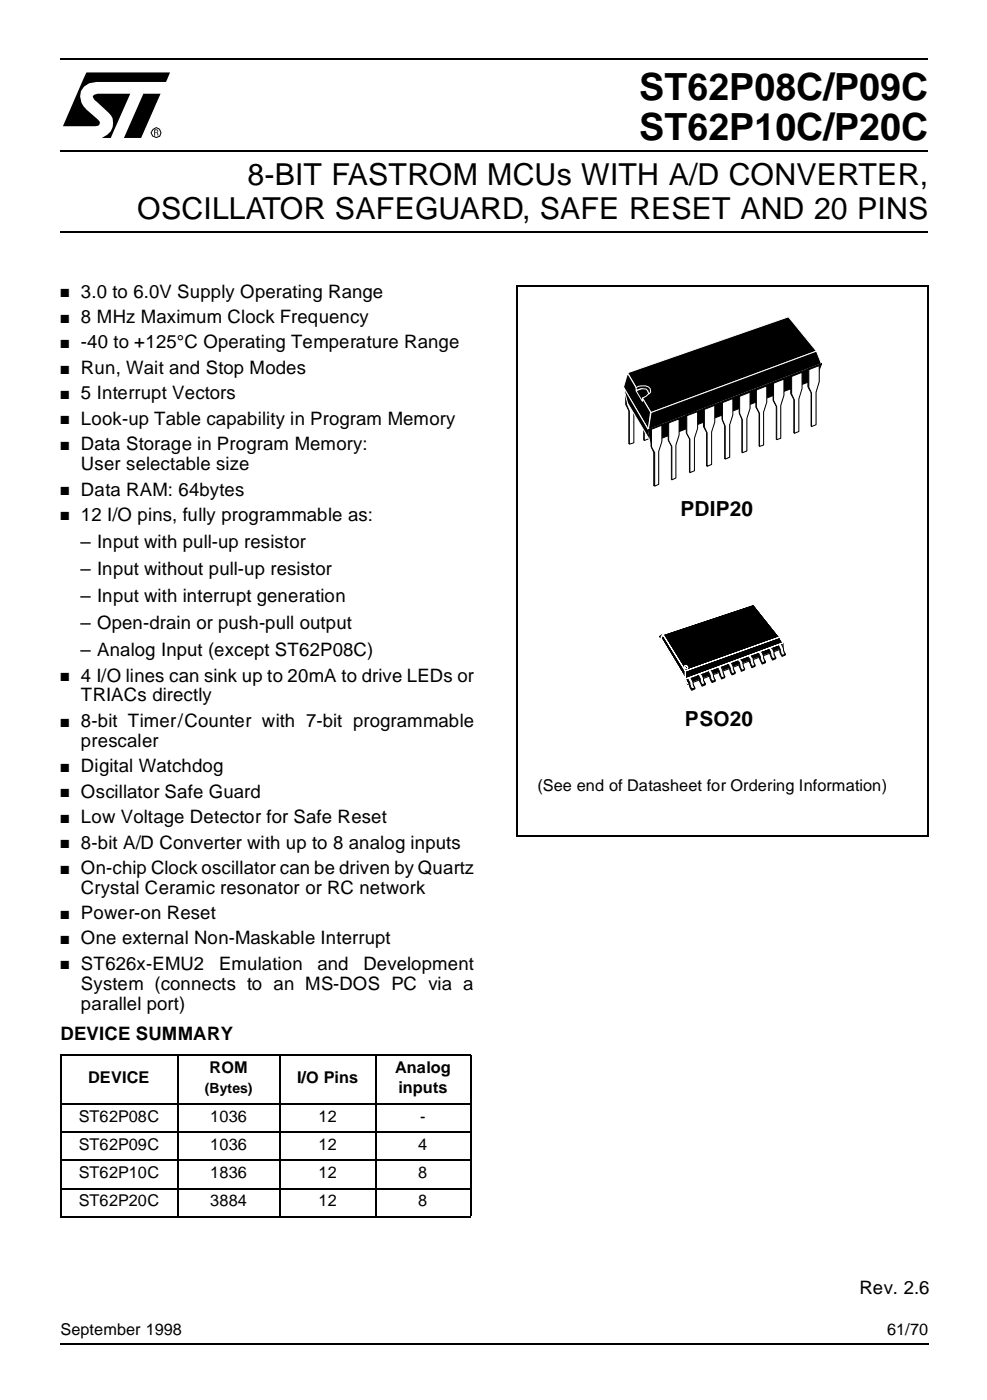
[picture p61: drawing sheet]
<svg xmlns="http://www.w3.org/2000/svg" width="185mm" height="262mm" viewBox="0 0 185 262" stroke-linecap="round" stroke-linejoin="round" font-family="sans-serif">
<defs><g id="words">
<g font-size="7">
<text x="119.7" y="18.8">ST62P08C/P09C</text>
<text x="119.7" y="26.2">ST62P10C/P20C</text>
</g>
<g font-size="5.7">
<text x="46.3" y="34.7">8-BIT FASTROM MCUs WITH A/D CONVERTER,</text>
<text x="25.7" y="41.1">OSCILLATOR SAFEGUARD, SAFE RESET AND 20 PINS</text>
</g>
<g font-size="3.9">
<text x="127.4" y="96.8">PDIP20</text>
<text x="128.3" y="136">PSO20</text>
</g>
<g font-size="3.5">
<text x="15.2" y="55.8">3.0 to 6.0V Supply Operating Range</text>
<text x="15.2" y="60.6">8 MHz Maximum Clock Frequency</text>
<text x="15.2" y="65.3">-40 to +125°C Operating Temperature Range</text>
<text x="15.2" y="70.1">Run, Wait and Stop Modes</text>
<text x="15.2" y="74.9">5 Interrupt Vectors</text>
<text x="15.2" y="79.6">Look-up Table capability in Program Memory</text>
<text x="15.2" y="84.3">Data Storage in Program Memory:</text>
<text x="15.2" y="88.1">User selectable size</text>
<text x="15.2" y="92.9">Data RAM: 64bytes</text>
<text x="15.2" y="97.6">12 I/O pins, fully programmable as:</text>
<text x="15.1" y="102.7">– Input with pull-up resistor</text>
<text x="15.1" y="107.8">– Input without pull-up resistor</text>
<text x="15.1" y="112.9">– Input with interrupt generation</text>
<text x="15.1" y="118">– Open-drain or push-pull output</text>
<text x="15.1" y="123">– Analog Input (except ST62P08C)</text>
<text x="15.2" y="127.8">4 I/O lines can sink up to 20mA to drive LEDs or</text>
<text x="15.2" y="131.5">TRIACs directly</text>
<text x="15.2" y="136.3">8-bit Timer/Counter with 7-bit programmable</text>
<text x="15.2" y="140.1">prescaler</text>
<text x="15.2" y="144.8">Digital Watchdog</text>
<text x="15.2" y="149.5">Oscillator Safe Guard</text>
<text x="15.2" y="154.3">Low Voltage Detector for Safe Reset</text>
<text x="15.2" y="159.1">8-bit A/D Converter with up to 8 analog inputs</text>
<text x="15.2" y="163.8">On-chip Clock oscillator can be driven by Quartz</text>
<text x="15.2" y="167.6">Crystal Ceramic resonator or RC network</text>
<text x="15.2" y="172.3">Power-on Reset</text>
<text x="15.2" y="177.1">One external Non-Maskable Interrupt</text>
<text x="15.2" y="181.8">ST626x-EMU2</text>
<text x="15.2" y="185.6">System (connects to an MS-DOS PC via a</text>
<text x="41.1" y="181.8">Emulation</text>
<text x="59.4" y="181.8">and</text>
<text x="68.1" y="181.8">Development</text>
<text x="15.2" y="189.3">parallel port)</text>
<text x="11.4" y="194.9">DEVICE SUMMARY</text>
<text x="161" y="242.6">Rev. 2.6</text>
</g>
<g font-size="3">
<text x="100.7" y="148.3">(See end of Datasheet for Ordering Information)</text>
<text x="16.5" y="203">DEVICE</text>
<text x="39.2" y="201.2">ROM</text>
<text x="55.6" y="203">I/O Pins</text>
<text x="74" y="201.2">Analog</text>
<text x="74.6" y="204.9">inputs</text>
<text x="14.7" y="210.3">ST62P08C</text>
<text x="14.7" y="215.5">ST62P09C</text>
<text x="39.4" y="210.3">1036</text>
<text x="39.4" y="215.5">1036</text>
<text x="59.6" y="210.3">12</text>
<text x="59.6" y="215.5">12</text>
<text x="78.3" y="215.5">4</text>
<text x="78.7" y="210.3">-</text>
<text x="14.7" y="220.9">ST62P10C</text>
<text x="39.4" y="220.9">1836</text>
<text x="59.6" y="220.9">12</text>
<text x="78.3" y="220.9">8</text>
<text x="14.7" y="226.1">ST62P20C</text>
<text x="39.4" y="226.1">3884</text>
<text x="59.6" y="226.1">12</text>
<text x="78.3" y="226.1">8</text>
<text x="11.4" y="250.3">September 1998</text>
<text x="166.1" y="250.3">61/70</text>
</g>
<text font-size="2.6" x="38.4" y="204.9">(Bytes)</text>
<g font-size="2.2">
<text x="11.4" y="55.8">■</text>
<text x="11.4" y="60.5">■</text>
<text x="11.4" y="65.2">■</text>
<text x="11.4" y="70.1">■</text>
<text x="11.4" y="74.8">■</text>
<text x="11.4" y="79.5">■</text>
<text x="11.4" y="84.3">■</text>
<text x="11.4" y="92.8">■</text>
<text x="11.4" y="97.6">■</text>
<text x="11.4" y="127.7">■</text>
<text x="11.4" y="136.3">■</text>
<text x="11.4" y="144.7">■</text>
<text x="11.4" y="149.5">■</text>
<text x="11.4" y="154.2">■</text>
<text x="11.4" y="159">■</text>
<text x="11.4" y="163.8">■</text>
<text x="11.4" y="172.3">■</text>
<text x="11.4" y="177">■</text>
<text x="11.4" y="181.7">■</text>
</g>
</g></defs>
<path d="M11.4 251.9h162.5" fill="none" stroke="#000" stroke-width=".25"/>
<path d="M11.4 253.5h151.4v4.4h-151.4z" fill-rule="evenodd" fill="#fff"/>
<path d="M11.4 11h162.4M11.4 28.4h162.4M11.4 43.4h162.4" fill="none" stroke="#000" stroke-width=".25"/>
<path d="M11.4 12.6h24.4v14.4h-24.4z" fill-rule="evenodd" fill="#fff"/>
<path d="M28.5 24.3l.7-.5 .8 .4 .2 .6-.2 .8-.7 .3-.1-.2 .7-.3-.1 .1 .3-.7-.2-.5-.7-.3-.5 .3-.3 .6 .3 .6 .6 .2-.1 .2-.7-.3-.3-.7zM29.2 25.7l.1 .2z" fill="#000"/>
<g fill="#000">
<path d="M16.2 13.6h15.6l-.7 1.8h-13.1a2.76 2.76 0 0 0-2.7 1.4 2.76 2.76 0 0 0 .3 3.1l3.1 3-.1 .4-.2 .3-6.6 .1z" fill-rule="evenodd"/>
<path d="M17.4 18l.9-.4h6.1l-3.6 8.3h-1.7a2.82 2.82 0 0 0 1.3-4.7l-2.7-2.4z" fill-rule="evenodd"/>
<path d="M26.9 17.6h3.2l-3.7 8.3h-3.2z" fill-rule="evenodd"/>
<path d="M28.9 24.3h.7v.3l-.1 .2 .1 .6-.1-.1v-.3l-.2-.1h-.2v.5h-.2z" fill-rule="evenodd"/>
</g>
<g fill="#fff">
<path d="M29.1 24.4h.4v.4h-.4z" fill-rule="evenodd"/>
<path d="M100.7 146.3h68.1v3.9h-68.1z" fill-rule="evenodd"/>
</g>
<path d="M117.2 72.6l1.9-.8v3.1l-.6 1.9v6.1l-.7 .3v-6.2l-.6-1.2z" fill-rule="evenodd" fill="#000"/>
<path d="M117.2 72.6l1.9-.8v3.1l-.6 1.9v6.1l-.7 .3v-6.2l-.6-1.2z" fill="none" stroke="#000" stroke-width=".19"/>
<path d="M117.4 72.7l1.9-.8v3.1l-.6 1.8v6.2l-.8 .3v-6.2l-.5-1.2z" fill-rule="evenodd" fill="#fff"/>
<path d="M117.4 72.7l1.9-.8v3.1l-.6 1.8v6.2l-.8 .3v-6.2l-.5-1.2zM120.6 71.7l1.3-.5v3l-.6 1.9v6.1l-.7 .3z" fill="none" stroke="#000" stroke-width=".19"/>
<path d="M120.6 71.7l1.3-.5v3l-.6 1.9v6.1l-.7 .3z" fill-rule="evenodd" fill="#000"/>
<path d="M120.7 71.8l1.4-.6v3.1l-.6 1.9v6.1l-.8 .3z" fill-rule="evenodd" fill="#fff"/>
<path d="M120.7 71.8l1.4-.6v3.1l-.6 1.9v6.1l-.8 .3zM121.4 80.6l32.5-12.4-1.1 2.9-30.9 11.8zM121.9 80.4l2-.8v3.1l-.6 1.9v6.1l-.9 .4v-6.3l-.5-1.1z" fill="none" stroke="#000" stroke-width=".19"/>
<g fill="#000">
<path d="M116.8 72.6l4.6 8 .5 2.3-4.4-7.3z" fill-rule="evenodd"/>
<path d="M117.5 69.9l30.2-10.5 5.2 6.4-31 11.5z" fill-rule="evenodd"/>
<path d="M121.9 77.3l31-11.5 1 2.4-32.5 12.4z" fill-rule="evenodd"/>
<path d="M121.4 80.6l32.5-12.4-1.1 2.9-30.9 11.8z" fill-rule="evenodd"/>
<path d="M117.5 70l4.3 7.3-.4 3.2-4.6-7.9z" fill-rule="evenodd"/>
<path d="M121.9 80.4l2-.8v3.1l-.6 1.9v6.1l-.9 .4v-6.3l-.5-1.1z" fill-rule="evenodd"/>
</g>
<path d="M116.8 72.6l4.6 8 .5 2.3-4.4-7.3zM117.5 69.9l30.2-10.5 5.2 6.4-31 11.5zM117.5 70l4.3 7.3-.4 3.2-4.6-7.9zM121.9 77.3l31-11.5 1 2.4-32.5 12.4z" fill="none" stroke="#fff" stroke-width=".19"/>
<path d="M122 80.5l2-.8v3.1l-.6 1.8v6.2l-.8 .3v-6.2l-.6-1.1z" fill-rule="evenodd" fill="#fff"/>
<path d="M125.2 79.2l1.9-.8v3.1l-.6 1.9v6.1l-.8 .4v-6.3l-.5-1.1zM122 80.5l2-.8v3.1l-.6 1.8v6.2l-.8 .3v-6.2l-.6-1.1z" fill="none" stroke="#000" stroke-width=".19"/>
<path d="M125.2 79.2l1.9-.8v3.1l-.6 1.9v6.1l-.8 .4v-6.3l-.5-1.1z" fill-rule="evenodd" fill="#000"/>
<path d="M125.2 79.3l2-.8v3.1l-.6 1.8v6.2l-.8 .4v-6.3l-.6-1.1z" fill-rule="evenodd" fill="#fff"/>
<path d="M125.2 79.3l2-.8v3.1l-.6 1.8v6.2l-.8 .4v-6.3l-.6-1.1zM128.5 77.9l2-.8v3.1l-.6 1.9v6.1l-.8 .3v-6.2l-.6-1.1z" fill="none" stroke="#000" stroke-width=".19"/>
<path d="M128.5 77.9l2-.8v3.1l-.6 1.9v6.1l-.8 .3v-6.2l-.6-1.1z" fill-rule="evenodd" fill="#000"/>
<path d="M128.6 77.9l2.1-.7v3.1l-.6 1.9v6.1l-.9 .3v-6.3l-.6-1.1z" fill-rule="evenodd" fill="#fff"/>
<path d="M128.6 77.9l2.1-.7v3.1l-.6 1.9v6.1l-.9 .3v-6.3l-.6-1.1zM131.8 76.7l1.9-.8v3.1l-.6 1.9v6.1l-.8 .3v-6.2l-.5-1.1z" fill="none" stroke="#000" stroke-width=".19"/>
<path d="M131.8 76.7l1.9-.8v3.1l-.6 1.9v6.1l-.8 .3v-6.2l-.5-1.1z" fill-rule="evenodd" fill="#000"/>
<path d="M131.9 76.8l2-.8v3.1l-.6 1.9v6.1l-.9 .3v-6.2l-.5-1.1z" fill-rule="evenodd" fill="#fff"/>
<path d="M131.9 76.8l2-.8v3.1l-.6 1.9v6.1l-.9 .3v-6.2l-.5-1.1zM135.2 75.4l2-.8v3.1l-.6 1.8v6.2l-.9 .3v-6.2l-.5-1.2z" fill="none" stroke="#000" stroke-width=".19"/>
<path d="M135.2 75.4l2-.8v3.1l-.6 1.8v6.2l-.9 .3v-6.2l-.5-1.2z" fill-rule="evenodd" fill="#000"/>
<path d="M135.3 75.5l2-.8v3.1l-.6 1.8v6.1l-.9 .4v-6.2l-.5-1.2z" fill-rule="evenodd" fill="#fff"/>
<path d="M135.3 75.5l2-.8v3.1l-.6 1.8v6.1l-.9 .4v-6.2l-.5-1.2zM138.4 74.2l2-.8v3.1l-.6 1.9v6.1l-.8 .3v-6.2l-.6-1.2z" fill="none" stroke="#000" stroke-width=".19"/>
<path d="M138.4 74.2l2-.8v3.1l-.6 1.9v6.1l-.8 .3v-6.2l-.6-1.2z" fill-rule="evenodd" fill="#000"/>
<path d="M138.5 74.3l2-.8v3.1l-.6 1.8v6.1l-.9 .4v-6.2l-.5-1.2z" fill-rule="evenodd" fill="#fff"/>
<path d="M138.5 74.3l2-.8v3.1l-.6 1.8v6.1l-.9 .4v-6.2l-.5-1.2zM141.6 73l1.9-.7v3l-.6 1.9v6.2l-.7 .2v-6.2l-.6-1.1z" fill="none" stroke="#000" stroke-width=".19"/>
<path d="M141.6 73l1.9-.7v3l-.6 1.9v6.2l-.7 .2v-6.2l-.6-1.1z" fill-rule="evenodd" fill="#000"/>
<path d="M141.7 73.1l1.9-.8v3.1l-.6 1.9v6.1l-.7 .3v-6.2l-.6-1.2z" fill-rule="evenodd" fill="#fff"/>
<path d="M141.7 73.1l1.9-.8v3.1l-.6 1.9v6.1l-.7 .3v-6.2l-.6-1.2zM144.8 71.8l1.9-.8v3l-.6 1.9v6.2l-.7 .2v-6.1l-.6-1.1z" fill="none" stroke="#000" stroke-width=".19"/>
<path d="M144.8 71.8l1.9-.8v3l-.6 1.9v6.2l-.7 .2v-6.1l-.6-1.1z" fill-rule="evenodd" fill="#000"/>
<path d="M144.9 71.8l1.9-.7v3l-.6 1.9v6.2l-.7 .2v-6.2l-.6-1.1z" fill-rule="evenodd" fill="#fff"/>
<path d="M144.9 71.8l1.9-.7v3l-.6 1.9v6.2l-.7 .2v-6.2l-.6-1.1zM148.1 70.5l1.9-.8v3.2l-.5 1.8v6.1l-.8 .4v-6.3l-.6-1.1z" fill="none" stroke="#000" stroke-width=".19"/>
<path d="M148.1 70.5l1.9-.8v3.2l-.5 1.8v6.1l-.8 .4v-6.3l-.6-1.1z" fill-rule="evenodd" fill="#000"/>
<path d="M148.3 70.6l1.9-.8v3.1l-.6 1.9v6.1l-.8 .3v-6.2l-.5-1.1z" fill-rule="evenodd" fill="#fff"/>
<path d="M148.3 70.6l1.9-.8v3.1l-.6 1.9v6.1l-.8 .3v-6.2l-.5-1.1zM151.3 69.2l2-.7v3.1l-.5 1.8v6.1l-.9 .4v-6.3l-.6-1.1z" fill="none" stroke="#000" stroke-width=".19"/>
<path d="M151.3 69.2l2-.7v3.1l-.5 1.8v6.1l-.9 .4v-6.3l-.6-1.1z" fill-rule="evenodd" fill="#000"/>
<path d="M151.5 69.3l1.9-.8v3.1l-.6 1.9v6.1l-.8 .4v-6.3l-.5-1.1z" fill-rule="evenodd" fill="#fff"/>
<path d="M151.5 69.3l1.9-.8v3.1l-.6 1.9v6.1l-.8 .4v-6.3l-.5-1.1zM123.5 119.3l.6-.3 .2 .1 .8 1.6-.2 .6z" fill="none" stroke="#000" stroke-width=".19"/>
<g fill="#000">
<path d="M119.1 72.7a2.2 2.2 0 0 1 2.7 .2v.6l-.3 .4-.2-.6-.3-.4h-.9l-1 .3z" fill-rule="evenodd"/>
<path d="M119.1 73.3l2-.8 .4 1.3-.5 .5-.7 .3v.6z" fill-rule="evenodd"/>
<path d="M123.5 119.3l.6-.3 .2 .1 .8 1.6-.2 .6-.2-.1-.1-.6-.5-.3z" fill-rule="evenodd"/>
</g>
<path d="M119.1 73.3l2-.8 .4 1.3-.5 .5-.7 .3v.6zM119.1 72.7a2.2 2.2 0 0 1 2.7 .2v.6l-.3 .4-.2-.6-.3-.4h-.9l-1 .3z" fill="none" stroke="#fff" stroke-width=".19"/>
<g fill="#fff">
<path d="M123.6 119.3l.5-.4 .3 .6 .5 .4 .3 .9-.4 .4-.5-1-.3-.3z" fill-rule="evenodd"/>
<path d="M123.6 119.3l.5-.4 .4 .7a1.43 1.43 0 0 1 .7 1.2l-.4 .4z" fill-rule="evenodd"/>
</g>
<path d="M123.6 119.3l.5-.4 .4 .7a1.43 1.43 0 0 1 .7 1.2l-.4 .4zM128.4 127.4l18.3-6.9v1l-17.9 6.8z" fill="none" stroke="#000" stroke-width=".19"/>
<path d="M128.4 127.4l18.3-6.9v1l-17.9 6.8z" fill-rule="evenodd" fill="#000"/>
<path d="M128.4 127.4l18.3-6.9v1l-17.9 6.8z" fill="none" stroke="#fff" stroke-width=".19"/>
<path d="M123.8 119.8l4.6 7.5 .4 .9-4.8-7.9z" fill-rule="evenodd" fill="#666"/>
<g fill="#000">
<path d="M123.8 119.8l4.6 7.5 .4 .9-4.8-7.9z" fill-rule="evenodd"/>
<path d="M124.1 118.9l4.3 6.9v1.5l-4.6-7.6z" fill-rule="evenodd"/>
<path d="M145.6 120.9l.5 .2 1 1.7-.6 .3-.1-.1z" fill-rule="evenodd"/>
</g>
<path d="M123.8 119.8l4.6 7.5 .4 .9-4.8-7.9zM124.1 118.9l4.3 6.9v1.5l-4.6-7.6 .3-.8 4.3 6.9v1.5l-4.6-7.6z" fill="none" stroke="#fff" stroke-width=".19"/>
<path d="M145.6 120.9l.5 .2 1 1.7-.6 .3-.1-.1z" fill="none" stroke="#000" stroke-width=".19"/>
<path d="M145.6 120.8l.6-.2 .1 .1 .8 1.9-.6 .3-.1-.1-.3-1.1z" fill-rule="evenodd" fill="#fff"/>
<path d="M143.9 121.5l.5 .2 .9 1.8-.7 .2zM145.6 120.8l.6-.2 .1 .1 .8 1.9-.6 .3-.3-.5-.1-.7z" fill="none" stroke="#000" stroke-width=".19"/>
<path d="M143.9 121.5l.5 .2 .9 1.8-.6 .2-.5-.9v-.4l-.3-.6z" fill-rule="evenodd" fill="#000"/>
<path d="M143.9 121.5l.5-.2a2.38 2.38 0 0 1 .6 1.6l.3 .4-.6 .2-.3-.7v-.4z" fill-rule="evenodd" fill="#fff"/>
<path d="M141.9 122.2l.5 .3 1 1.5v.2l-.6 .3-.1-.1-.8-1.8zM143.9 121.5l.5-.2a2.26 2.26 0 0 1 .6 1.6l.3 .4-.6 .2-.3-.7-.1-.6z" fill="none" stroke="#000" stroke-width=".19"/>
<path d="M141.9 122.2l.5 .3 1 1.5v.2l-.6 .3-.5-1v-.2z" fill-rule="evenodd" fill="#000"/>
<path d="M141.9 122.2l.5-.2 .3 .2 .3 .8v.5l.4 .6-.6 .1h-.1l-.3-.6v-.5z" fill-rule="evenodd" fill="#fff"/>
<path d="M140 123l.6 .1 .8 1.6v.2l-.6 .3zM141.9 122.2l.5-.2 .1 .1a1.9 1.9 0 0 1 .5 1.4l.4 .6-.6 .1-.4-.6v-.5z" fill="none" stroke="#000" stroke-width=".19"/>
<path d="M140 123l.6 .1 .8 1.6v.2l-.6 .3z" fill-rule="evenodd" fill="#000"/>
<path d="M140 122.9l.6-.2a2.3 2.3 0 0 1 .6 1.7l.2 .4-.5 .1-.3-.4a2.29 2.29 0 0 0-.6-1.6z" fill-rule="evenodd" fill="#fff"/>
<path d="M138 123.7l.6 .2 .9 1.7-.6 .3-.1-.1-.4-.9v-.4zM140 122.9l.6-.2a2.3 2.3 0 0 1 .6 1.7l.2 .4-.5 .1-.3-.4a2.29 2.29 0 0 0-.6-1.6z" fill="none" stroke="#000" stroke-width=".19"/>
<path d="M138 123.7l.6 .2 .9 1.7-.6 .3z" fill-rule="evenodd" fill="#000"/>
<path d="M138 123.6l.6-.2a2.3 2.3 0 0 1 .7 1.7l.2 .3-.5 .3-.4-.7-.1-.7z" fill-rule="evenodd" fill="#fff"/>
<path d="M136.2 124.2l.6 .3 .9 1.5v.3l-.6 .2zM138 123.6l.6-.2a2.3 2.3 0 0 1 .7 1.7l.2 .3-.5 .3-.4-.7-.1-.7z" fill="none" stroke="#000" stroke-width=".19"/>
<path d="M136.2 124.2l.6 .3 .9 1.5v.3l-.6 .2z" fill-rule="evenodd" fill="#000"/>
<path d="M136.2 124.2l.6-.1 .1 .1 .8 1.9-.5 .2-.1-.1-.3-1z" fill-rule="evenodd" fill="#fff"/>
<path d="M134.3 125l.6 .3 .8 1.5v.2l-.6 .3zM136.2 124.2l.6-.1 .5 .7a1.46 1.46 0 0 0 .4 1.2l-.6 .3-.3-1.1z" fill="none" stroke="#000" stroke-width=".19"/>
<path d="M134.3 125l.6 .3 .8 1.5v.2l-.6 .3z" fill-rule="evenodd" fill="#000"/>
<path d="M134.3 125l.6-.2 .4 .6 .4 1.5-.5 .1h-.1l-.3-1.1z" fill-rule="evenodd" fill="#fff"/>
<path d="M132.5 125.7l.6 .2 .9 1.8-.6 .3-.4-.7a1.9 1.9 0 0 0-.5-1.4zM134.3 125l.6-.2 .5 1 .3 1.1-.6 .1-.3-1.1z" fill="none" stroke="#000" stroke-width=".19"/>
<path d="M132.5 125.7l.6 .2 .9 1.8-.6 .3-.5-.9v-.7l-.4-.5z" fill-rule="evenodd" fill="#000"/>
<path d="M132.5 125.7l.6-.2 .1 .1 .8 2-.6 .1-.4-1.1z" fill-rule="evenodd" fill="#fff"/>
<path d="M130.7 126.4l.5 .2 .9 1.5v.3l-.6 .3-.1-.1-.7-1.9zM132.5 125.7l.6-.2 .4 .8a1.46 1.46 0 0 0 .5 1.2l-.6 .2-.3-.4-.1-.7z" fill="none" stroke="#000" stroke-width=".19"/>
<path d="M130.7 126.4l.5 .2 .9 1.5v.3l-.6 .3-.5-1.1 .1-.2-.4-.8z" fill-rule="evenodd" fill="#000"/>
<path d="M130.7 126.4l.5-.3 .2 .3 .4 .7v.5l.3 .5-.6 .3-.1-.1-.2-.6v-.5z" fill-rule="evenodd" fill="#fff"/>
<path d="M128.7 127.2l.6 .3 .8 1.5v.2l-.5 .2a1.79 1.79 0 0 1-.5-1.3l-.4-.6zM130.7 126.4l.5-.3a2.38 2.38 0 0 1 .6 1.6l.3 .4-.6 .3-.3-.7v-.4z" fill="none" stroke="#000" stroke-width=".19"/>
<path d="M128.7 127.2l.6 .3 .8 1.7-.5 .2-.4-.6-.2-.9z" fill-rule="evenodd" fill="#000"/>
<path d="M128.7 127.1l.6-.1h.1l.7 2-.5 .2-.3-.5-.1-.6z" fill-rule="evenodd" fill="#fff"/>
<path d="M128.7 127.1l.6-.1h.1l.7 2-.5 .2-.3-.5-.1-.6z" fill="none" stroke="#000" stroke-width=".19"/>
<g fill="#000">
<path d="M128.4 125.8l15.6-6.4 2-.1 .7 1.2-18.3 6.8z" fill-rule="evenodd"/>
<path d="M128.2 124.9l.3-.1 .3 .2v.3h-.4z" fill-rule="evenodd"/>
<path d="M124.1 118.9l17.1-5.7 4.9 6.2-17.7 6.4z" fill-rule="evenodd"/>
</g>
<path d="M124.1 118.9l17.1-5.7 4.9 6.2-17.7 6.4-4.3-6.9 17.1-5.7 4.9 6.2-17.7 6.4zM128.2 124.9a.32 .32 0 0 1 .3-.1 .32 .32 0 0 1 .3 .2l-.1 .3h-.3a.27 .27 0 0 1-.2-.3 .27 .27 0 0 1 .3-.2l.3 .2-.1 .3h-.3zM128.4 125.8l15.6-6.4 2-.1 .7 1.2-18.3 6.8v-1.5l15.6-6.4 2-.1 .7 1.2-18.3 6.8z" fill="none" stroke="#fff" stroke-width=".19"/>
<path d="M96.7 53.6h77.3M96.8 53.4v103.4" fill="none" stroke="#000" stroke-width=".3"/>
<path d="M173.9 53.5v103.3M96.7 156.7h77.2" fill="none" stroke="#000" stroke-width=".22"/>
<path d="M11.3 197.9h76.9M11.4 197.9v30.1M33.2 197.7v30.4M52.5 197.7v30.4M70.3 197.7v30.4M88.2 197.9v30.1M11.3 206.9h76.9M11.3 212.3h76.9M11.3 217.5h76.9M11.3 222.8h76.9M11.3 228.1h76.9" fill="none" stroke="#000" stroke-width=".25"/>
<use href="#words"/>
</svg>
